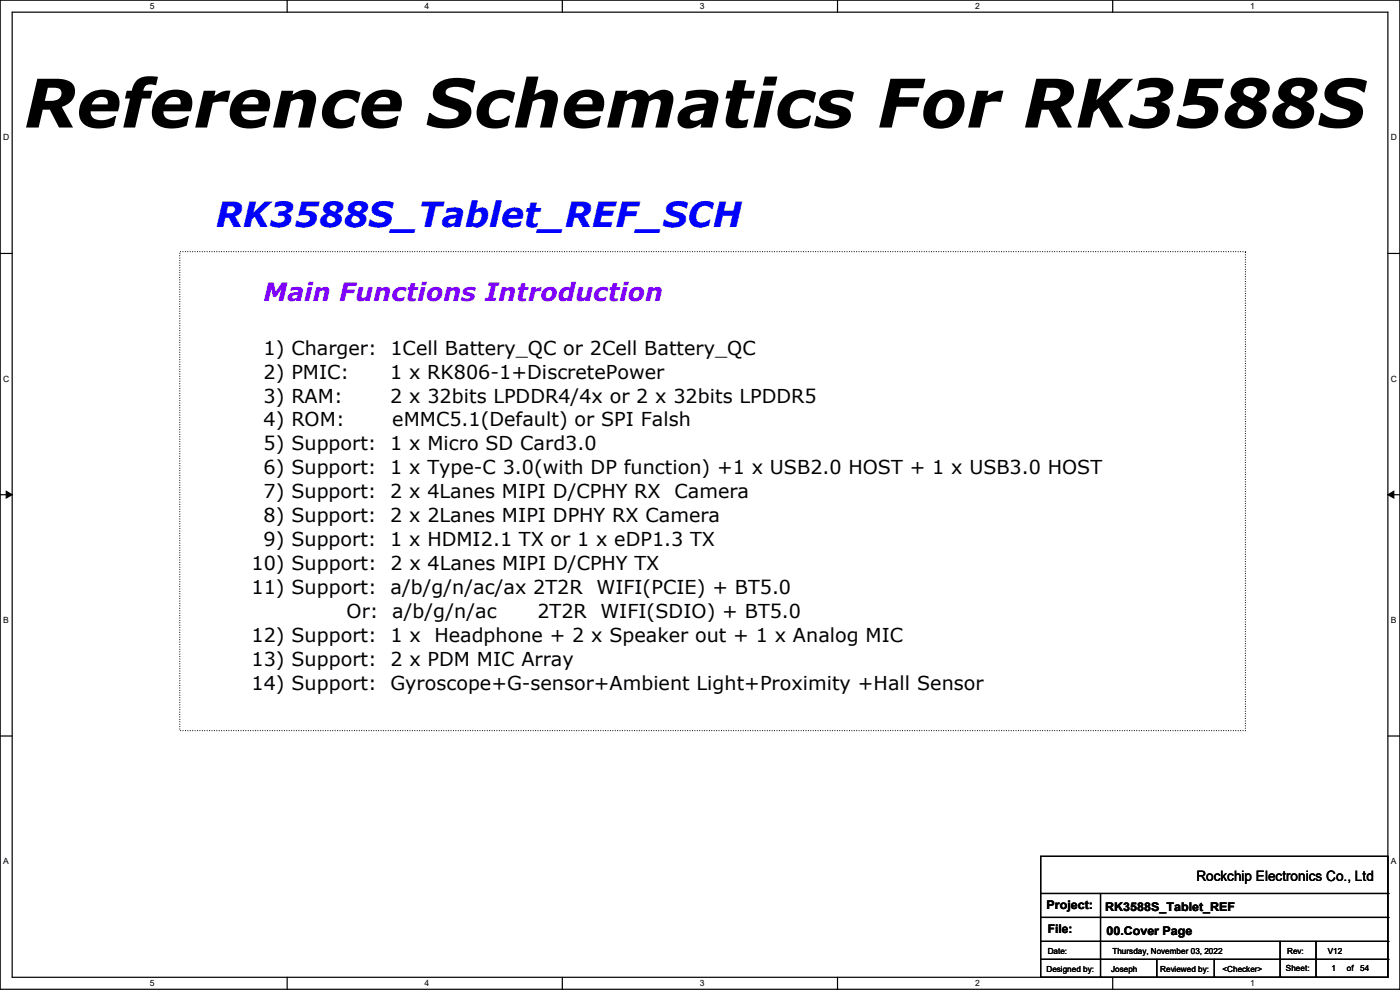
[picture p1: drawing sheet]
<svg xmlns="http://www.w3.org/2000/svg" width="297mm" height="210mm" viewBox="0 0 297 210" stroke-linecap="round" stroke-linejoin="round" font-family="sans-serif">
<defs><g id="words">
<text font-size="14.2" x="5.1" y="27.1">Reference Schematics For RK3588S</text>
<text font-size="7.4" fill="#00f" x="45.8" y="48.1">RK3588S_Tablet_REF_SCH</text>
<text font-size="5.3" fill="#8000ff" x="55.9" y="63.8">Main Functions Introduction</text>
<g font-size="4.1">
<text x="55.9" y="75.2">1) Charger:</text>
<text x="82.8" y="75.2">1Cell Battery_QC or 2Cell Battery_QC</text>
<text x="55.9" y="80.3">2) PMIC:</text>
<text x="82.7" y="80.3">1 x RK806-1+DiscretePower</text>
<text x="55.9" y="85.4">3) RAM:</text>
<text x="82.8" y="85.4">2 x 32bits LPDDR4/4x or 2 x 32bits LPDDR5</text>
<text x="55.9" y="95.5">5) Support:</text>
<text x="55.9" y="90.5">4) ROM:</text>
<text x="82.8" y="95.5">1 x Micro SD Card3.0</text>
<text x="83.2" y="90.5">eMMC5.1(Default) or SPI Falsh</text>
<text x="55.9" y="100.6">6) Support:</text>
<text x="82.8" y="100.6">1 x Type-C 3.0(with DP function) +1 x USB2.0 HOST + 1 x USB3.0 HOST</text>
<text x="55.9" y="105.7">7) Support:</text>
<text x="82.8" y="105.7">2 x 4Lanes MIPI D/CPHY RX</text>
<text x="143.1" y="105.7">Camera</text>
<text x="55.9" y="110.8">8) Support:</text>
<text x="82.8" y="110.8">2 x 2Lanes MIPI DPHY RX Camera</text>
<text x="55.9" y="115.9">9) Support:</text>
<text x="82.8" y="115.9">1 x HDMI2.1 TX or 1 x eDP1.3 TX</text>
<text x="53.4" y="120.9">10) Support:</text>
<text x="82.8" y="120.9">2 x 4Lanes MIPI D/CPHY TX</text>
<text x="53.4" y="126">11) Support:</text>
<text x="73.5" y="131.1">Or:</text>
<text x="82.8" y="126">a/b/g/n/ac/ax 2T2R</text>
<text x="83.2" y="131.1">a/b/g/n/ac</text>
<text x="114" y="131.1">2T2R</text>
<text x="126.5" y="126">WIFI(PCIE) + BT5.0</text>
<text x="127.4" y="131.1">WIFI(SDIO) + BT5.0</text>
<text x="53.4" y="136.2">12) Support:</text>
<text x="82.8" y="136.2">1 x</text>
<text x="92.2" y="136.2">Headphone + 2 x Speaker out + 1 x Analog MIC</text>
<text x="53.4" y="141.3">13) Support:</text>
<text x="82.8" y="141.3">2 x PDM MIC Array</text>
<text x="53.4" y="146.3">14) Support:</text>
<text x="82.8" y="146.3">Gyroscope+G-sensor+Ambient Light+Proximity +Hall Sensor</text>
</g>
<text font-size="3" x="253.8" y="186.9">Rockchip Electronics Co., Ltd</text>
<g font-size="2.5">
<text x="222" y="192.9">Project:</text>
<text x="222.3" y="198">File:</text>
<text x="234.5" y="193.2">RK3588S_Tablet_REF</text>
<text x="234.7" y="198.2">00.Cover Page</text>
</g>
<g font-size="1.8">
<text x="31.8" y="1.9">5</text>
<text x="90.1" y="1.9">4</text>
<text x="148.5" y="1.9">3</text>
<text x="206.8" y="1.9">2</text>
<text x="265.2" y="1.9">1</text>
<text x=".7" y="29.8">D</text>
<text x="295.1" y="29.8">D</text>
<text x=".7" y="80.9">C</text>
<text x="295.1" y="80.9">C</text>
<text x=".7" y="132.1">B</text>
<text x="295.1" y="132.1">B</text>
<text x=".7" y="183.3">A</text>
<text x="295.1" y="183.3">A</text>
<text x="222.3" y="202.3">Date:</text>
<text x="236" y="202.3">Thursday, November 03, 2022</text>
<text x="273.1" y="202.3">Rev:</text>
<text x="281.7" y="202.3">V12</text>
<text x="31.8" y="209.2">5</text>
<text x="90.1" y="209.2">4</text>
<text x="148.5" y="209.2">3</text>
<text x="206.8" y="209.2">2</text>
<text x="222" y="206.1">Designed by:</text>
<text x="235.7" y="206.1">Joseph</text>
<text x="246.1" y="206.1">Reviewed by:</text>
<text x="259.4" y="206.1">&lt;Checker&gt;</text>
<text x="265.2" y="209.2">1</text>
<text x="272.8" y="205.9">Sheet:</text>
<text x="282.5" y="205.9">1</text>
<text x="285.7" y="205.9">of</text>
<text x="288.6" y="205.9">54</text>
</g>
</g></defs>
<path d="M0 0h297v209.8h-297zM2.6 2.6h291.8v204.7h-291.8z" fill="none" stroke="#000" stroke-width=".25"/>
<g fill="#fff">
<path d="M31.7 .3h1v2h-1z"/>
<path d="M31.7 207.6h1v2h-1z"/>
</g>
<path d="M60.9 0v2.6M60.9 207.3v2.5" fill="none" stroke="#000" stroke-width=".25"/>
<g fill="#fff">
<path d="M90.1 .3h1v2h-1z"/>
<path d="M90.1 207.6h1v2h-1z"/>
</g>
<path d="M119.3 0v2.6M119.3 207.3v2.5" fill="none" stroke="#000" stroke-width=".25"/>
<g fill="#fff">
<path d="M148.5 .3h.9v2h-.9z"/>
<path d="M148.5 207.6h.9v2h-.9z"/>
</g>
<path d="M177.7 0v2.6M177.7 207.3v2.5" fill="none" stroke="#000" stroke-width=".25"/>
<g fill="#fff">
<path d="M206.8 .3h1v2h-1z"/>
<path d="M206.8 207.6h1v2h-1z"/>
</g>
<path d="M236.1 0v2.6M236.1 207.3v2.5" fill="none" stroke="#000" stroke-width=".25"/>
<g fill="#fff">
<path d="M265.2 .3h1v2h-1z"/>
<path d="M265.2 207.6h1v2h-1z"/>
<path d="M.7 28.2h1.2v1.9h-1.2z"/>
<path d="M295.1 28.2h1.2v1.9h-1.2z"/>
<path d="M.7 79.3h1.2v2h-1.2z"/>
<path d="M295.1 79.3h1.2v2h-1.2z"/>
</g>
<path d="M0 53.8h2.6M294.4 53.8h2.6" fill="none" stroke="#000" stroke-width=".25"/>
<g fill="#fff">
<path d="M.7 130.5h1.2v2h-1.2z"/>
<path d="M295.1 130.5h1.1v2h-1.1z"/>
</g>
<path d="M0 104.9h2.6M294.4 104.9h2.6" fill="none" stroke="#000" stroke-width=".25"/>
<path d="M1.3 104.2l1.3 .7-1.3 .8zM294.4 104.9l1.3-.7v1.5z" fill="#000" stroke="#000" stroke-width=".21"/>
<g fill="#fff">
<path d="M.7 181.7h1.2v2h-1.2z"/>
<path d="M295.1 181.7h1.1v2h-1.1z"/>
</g>
<g fill="none" stroke="#000" stroke-width=".25">
<path d="M0 156.1h2.6M294.4 156.1h2.6M220.8 181.7h73.6v25.6h-73.6zM220.8 189.5h73.6M220.8 194.6h73.6M220.8 199.7h73.6M233.5 189.5v17.8M271.6 199.7v7.6M279.2 199.7v7.6M294.4 189.5h.1M294.4 194.6h.1M294.4 199.7h.1"/>
<path d="M220.8 203.5h73.6M233.5 207.3h.1M245.4 207.3h.1M245.4 203.5v3.8M257.6 207.3h.1M257.6 203.5v3.8M271.6 207.3h.1M279.2 207.3h.1M294.4 203.5h.1"/>
</g>
<path d="M38.1 53.4h226.1v101.6h-226.1z" fill="none" stroke="#000" stroke-width=".25" stroke-dasharray="0 .5"/>
<use href="#words"/>
</svg>
